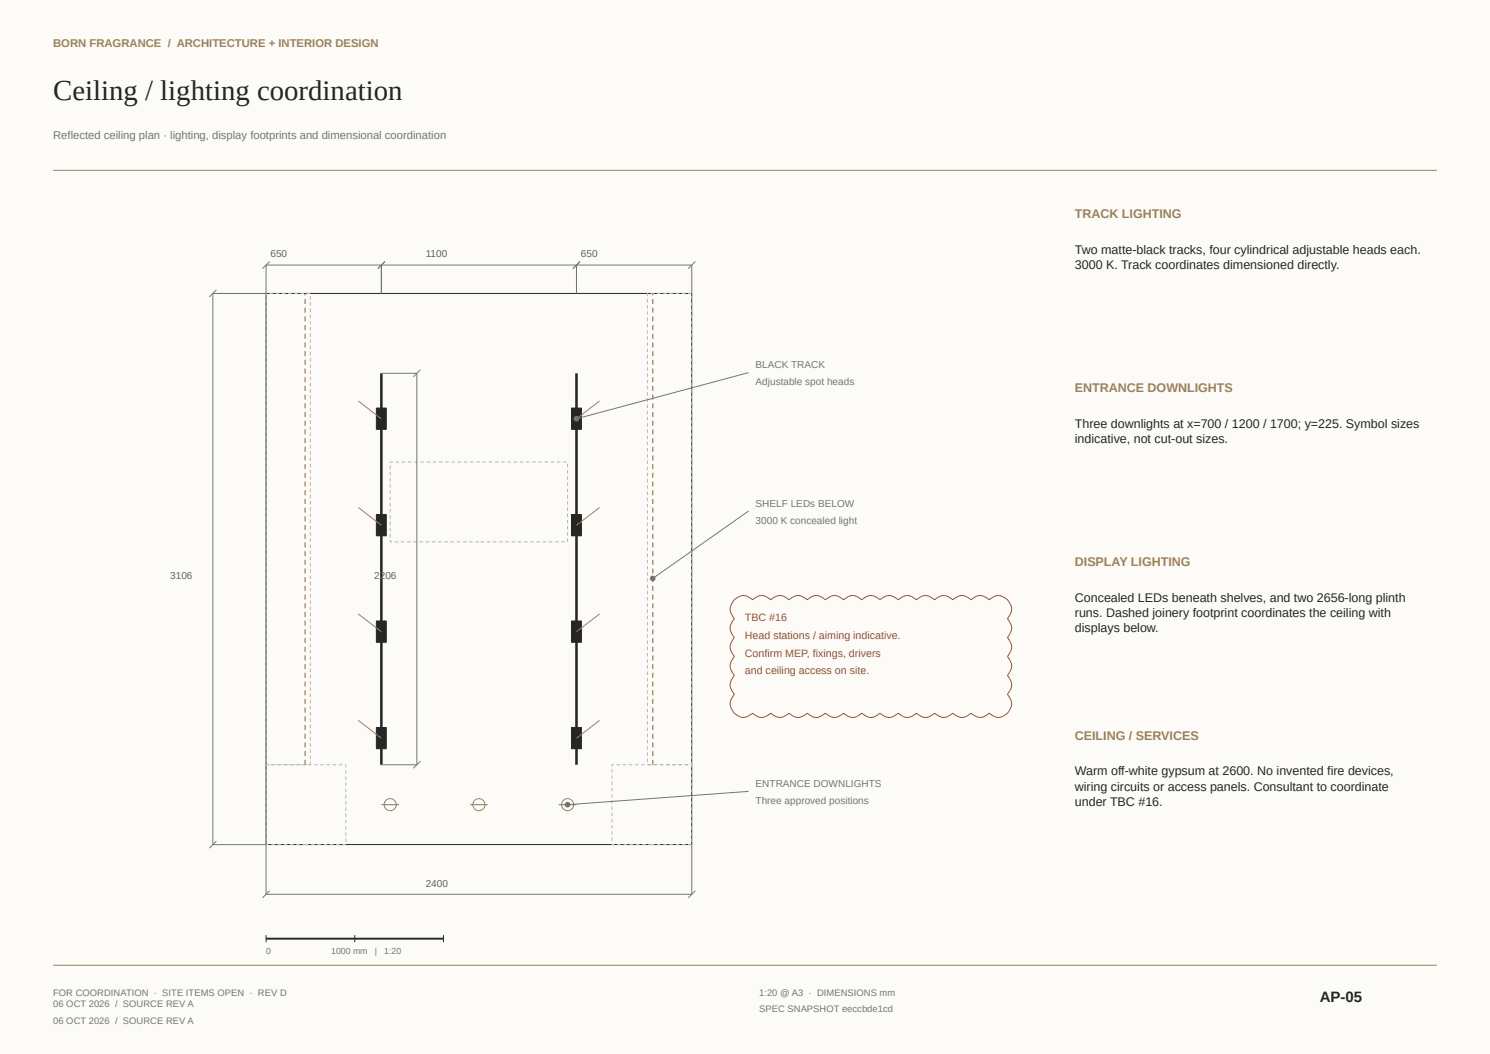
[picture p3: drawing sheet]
<svg xmlns="http://www.w3.org/2000/svg" width="420mm" height="297mm" viewBox="0 0 420 297" stroke-linecap="round" stroke-linejoin="round" font-family="sans-serif">
<defs><g id="words">
<text font-size="8.1" fill="#252725" x="15" y="28.1">Ceiling / lighting coordination</text>
<text font-size="4.2" fill="#252725" x="372" y="282.2">AP-05</text>
<g font-size="3.5" fill="#9a825a">
<text x="303" y="61.5">TRACK LIGHTING</text>
<text x="303" y="110.5">ENTRANCE DOWNLIGHTS</text>
<text x="303" y="159.5">DISPLAY LIGHTING</text>
<text x="303" y="208.5">CEILING / SERVICES</text>
</g>
<g font-size="3.5" fill="#252725">
<text x="303" y="71.5">Two matte-black tracks, four cylindrical adjustable heads each.</text>
<text x="303" y="75.8">3000 K. Track coordinates dimensioned directly.</text>
<text x="303" y="120.5">Three downlights at x=700 / 1200 / 1700; y=225. Symbol sizes</text>
<text x="303" y="124.8">indicative, not cut-out sizes.</text>
<text x="303" y="169.5">Concealed LEDs beneath shelves, and two 2656-long plinth</text>
<text x="303" y="173.8">runs. Dashed joinery footprint coordinates the ceiling with</text>
<text x="303" y="178">displays below.</text>
<text x="303" y="218.5">Warm off-white gypsum at 2600. No invented fire devices,</text>
<text x="303" y="222.8">wiring circuits or access panels. Consultant to coordinate</text>
<text x="303" y="227">under TBC #16.</text>
</g>
<text font-size="3.2" fill="#9a825a" x="15" y="13.2">BORN FRAGRANCE / ARCHITECTURE + INTERIOR DESIGN</text>
<text font-size="3.2" fill="#737871" x="15" y="39.2">Reflected ceiling plan · lighting, display footprints and dimensional coordination</text>
<g font-size="3" fill="#a44338">
<text x="210" y="175">TBC #16</text>
<text x="210" y="180">Head stations / aiming indicative.</text>
<text x="210" y="185">Confirm MEP, fixings, drivers</text>
<text x="210" y="190">and ceiling access on site.</text>
</g>
<g font-size="2.8" fill="#466976">
<text x="76.2" y="72.5">650</text>
<text x="120" y="72.5">1100</text>
<text x="163.7" y="72.5">650</text>
<text x="48" y="163.2">3106</text>
<text x="105.5" y="163.2">2206</text>
<text x="120" y="249.8">2400</text>
</g>
<g font-size="2.8" fill="#737871">
<text x="213" y="103.8">BLACK TRACK</text>
<text x="213" y="108.6">Adjustable spot heads</text>
<text x="213" y="142.8">SHELF LEDs BELOW</text>
<text x="213" y="147.6">3000 K concealed light</text>
<text x="213" y="221.8">ENTRANCE DOWNLIGHTS</text>
<text x="213" y="226.6">Three approved positions</text>
</g>
<g font-size="2.7" fill="#737871">
<text x="15" y="280.6">FOR COORDINATION · SITE ITEMS OPEN · REV D</text>
<text x="214" y="280.6">1:20 @ A3 · DIMENSIONS mm</text>
<text x="15" y="283.8">06 OCT 2026 / SOURCE REV A</text>
<text x="214" y="285.2">SPEC SNAPSHOT eeccbde1cd</text>
<text x="15" y="288.4">06 OCT 2026 / SOURCE REV A</text>
</g>
<g font-size="2.5" fill="#737871">
<text x="75" y="269">0</text>
<text x="93.4" y="269">1000 mm</text>
<text x="105.7" y="269">|</text>
<text x="108.3" y="269">1:20</text>
</g>
</g></defs>
<path d="M0 0h420v297h-420z" fill-rule="evenodd" fill="#fcfbf7"/>
<path d="M15 48h390M15 272h390" fill="none" stroke="#9a825a" stroke-width=".28"/>
<path d="M75 82.7h120v155.3h-120z" fill="none" stroke="#252725" stroke-width=".28"/>
<path d="M75 82.7h12.5v132.8h-12.5zM182.5 82.7h12.5v132.8h-12.5zM110 130.2h50v22.5h-50zM75 215.5h22.5v22.5h-22.5zM172.5 215.5h22.5v22.5h-22.5z" fill="none" stroke="#b8b7ae" stroke-width=".28" stroke-dasharray="1 .7" stroke-linecap="butt"/>
<path d="M107.5 105.2v110.3" fill="none" stroke="#252725" stroke-width=".71" stroke-linecap="butt"/>
<path d="M106.1 205h2.8v6h-2.8z" fill-rule="evenodd" fill="#252725"/>
<path d="M106.1 205h2.8v6h-2.8z" fill="none" stroke="#252725" stroke-width=".28"/>
<path d="M101 203l6.5 5" fill="none" stroke="#9a825a" stroke-width=".28"/>
<path d="M106.1 175h2.8v6h-2.8z" fill-rule="evenodd" fill="#252725"/>
<path d="M106.1 175h2.8v6h-2.8z" fill="none" stroke="#252725" stroke-width=".28"/>
<path d="M101 173l6.5 5" fill="none" stroke="#9a825a" stroke-width=".28"/>
<path d="M106.1 145h2.8v6h-2.8z" fill-rule="evenodd" fill="#252725"/>
<path d="M106.1 145h2.8v6h-2.8z" fill="none" stroke="#252725" stroke-width=".28"/>
<path d="M101 143l6.5 5" fill="none" stroke="#9a825a" stroke-width=".28"/>
<path d="M106.1 115h2.8v6h-2.8z" fill-rule="evenodd" fill="#252725"/>
<path d="M106.1 115h2.8v6h-2.8z" fill="none" stroke="#252725" stroke-width=".28"/>
<path d="M101 113l6.5 5" fill="none" stroke="#9a825a" stroke-width=".28"/>
<path d="M162.5 105.2v110.3" fill="none" stroke="#252725" stroke-width=".71" stroke-linecap="butt"/>
<path d="M161.1 205h2.8v6h-2.8z" fill-rule="evenodd" fill="#252725"/>
<path d="M161.1 205h2.8v6h-2.8z" fill="none" stroke="#252725" stroke-width=".28"/>
<path d="M169 203l-6.5 5" fill="none" stroke="#9a825a" stroke-width=".28"/>
<path d="M161.1 175h2.8v6h-2.8z" fill-rule="evenodd" fill="#252725"/>
<path d="M161.1 175h2.8v6h-2.8z" fill="none" stroke="#252725" stroke-width=".28"/>
<path d="M169 173l-6.5 5" fill="none" stroke="#9a825a" stroke-width=".28"/>
<path d="M161.1 145h2.8v6h-2.8z" fill-rule="evenodd" fill="#252725"/>
<path d="M161.1 145h2.8v6h-2.8z" fill="none" stroke="#252725" stroke-width=".28"/>
<path d="M169 143l-6.5 5" fill="none" stroke="#9a825a" stroke-width=".28"/>
<path d="M161.1 115h2.8v6h-2.8z" fill-rule="evenodd" fill="#252725"/>
<path d="M161.1 115h2.8v6h-2.8z" fill="none" stroke="#252725" stroke-width=".28"/>
<g fill="none" stroke="#9a825a" stroke-width=".28">
<path d="M169 113l-6.5 5"/>
<circle cx="110" cy="226.7" r="1.7"/>
<circle cx="135" cy="226.7" r="1.7"/>
<circle cx="160" cy="226.7" r="1.7"/>
</g>
<g fill="none" stroke="#737871" stroke-width=".28">
<path d="M76 73.7l-2 2M107.5 74.7v8M108.5 73.7l-2 2M162.5 74.7v8M163.5 73.7l-2 2M196 73.7l-2 2M61 81.7l-2 2M195 82.7v-8h-120v8h-15v155.3h15v14h120v-14M107.5 105.2h10v110.3h-10M118.5 104.2l-2 2M211 105l-48.5 13M118.5 214.5l-2 2"/>
<path d="M61 237l-2 2M107.5 226.8h5M132.5 226.8h5M157.5 226.8h5M76 251l-2 2M196 251l-2 2"/>
</g>
<path d="M86 215.5v-132.8M184 215.5v-132.8" fill="none" stroke="#9a825a" stroke-width=".35" stroke-dasharray="1.4 1" stroke-linecap="butt"/>
<circle cx="162.5" cy="118" r=".65" fill="#737871"/>
<g fill="none" stroke="#737871" stroke-width=".28">
<path d="M211 144l-27 19"/>
<circle cx="162.5" cy="118" r=".65"/>
</g>
<circle cx="184" cy="163" r=".65" fill="#737871"/>
<g fill="none" stroke="#737871" stroke-width=".28">
<path d="M211 223l-51 3.8"/>
<circle cx="184" cy="163" r=".65"/>
</g>
<circle cx="160" cy="226.7" r=".65" fill="#737871"/>
<circle cx="160" cy="226.7" r=".65" fill="none" stroke="#737871" stroke-width=".28"/>
<path d="M207 169a3.3 3.3 0 0 1 5.1 0 3.3 3.3 0 0 1 5.2 0 3.4 3.4 0 0 1 5.1 0 3.3 3.3 0 0 1 5.1 0 3.3 3.3 0 0 1 5.1 0 3.4 3.4 0 0 1 5.2 0 3.3 3.3 0 0 1 5.1 0 3.3 3.3 0 0 1 5.2 0 3.4 3.4 0 0 1 5.1 0 3.3 3.3 0 0 1 5.1 0 3.3 3.3 0 0 1 5.1 0 3.4 3.4 0 0 1 5.2 0 3.3 3.3 0 0 1 5.1 0 3.3 3.3 0 0 1 5.2 0 3.7 3.7 0 0 1 4.3-.6 3.7 3.7 0 0 1 1.9 3.9l-1.1 2a3.6 3.6 0 0 1 0 5.4 3.6 3.6 0 0 1 0 5.3 3.6 3.6 0 0 1 0 5.3 3.6 3.6 0 0 1 0 5.4 3.8 3.8 0 0 1 .7 4.3 3.8 3.8 0 0 1-3.9 2.1l-1.9-1.1a3.3 3.3 0 0 1-5.2 0 3.3 3.3 0 0 1-5.1 0 3.4 3.4 0 0 1-5.2 0 3.3 3.3 0 0 1-5.1 0 3.3 3.3 0 0 1-5.1 0 3.4 3.4 0 0 1-5.1 0 3.3 3.3 0 0 1-5.2 0 3.3 3.3 0 0 1-5.1 0 3.4 3.4 0 0 1-5.2 0 3.3 3.3 0 0 1-5.1 0 3.3 3.3 0 0 1-5.1 0 3.4 3.4 0 0 1-5.1 0 3.3 3.3 0 0 1-5.2 0 3.5 3.5 0 0 1-6-1.3 3.4 3.4 0 0 1 .9-4 3.6 3.6 0 0 1 0-5.4 3.6 3.6 0 0 1 0-5.3 3.6 3.6 0 0 1 0-5.3 3.6 3.6 0 0 1 0-5.4 3.6 3.6 0 0 1 0-5.3z" fill="none" stroke="#a44338" stroke-width=".28"/>
<path d="M75 264.5h50" fill="none" stroke="#252725" stroke-width=".53"/>
<path d="M75 263.5v2M100 263.5v2M125 263.5v2" fill="none" stroke="#252725" stroke-width=".28"/>
<use href="#words"/>
</svg>
